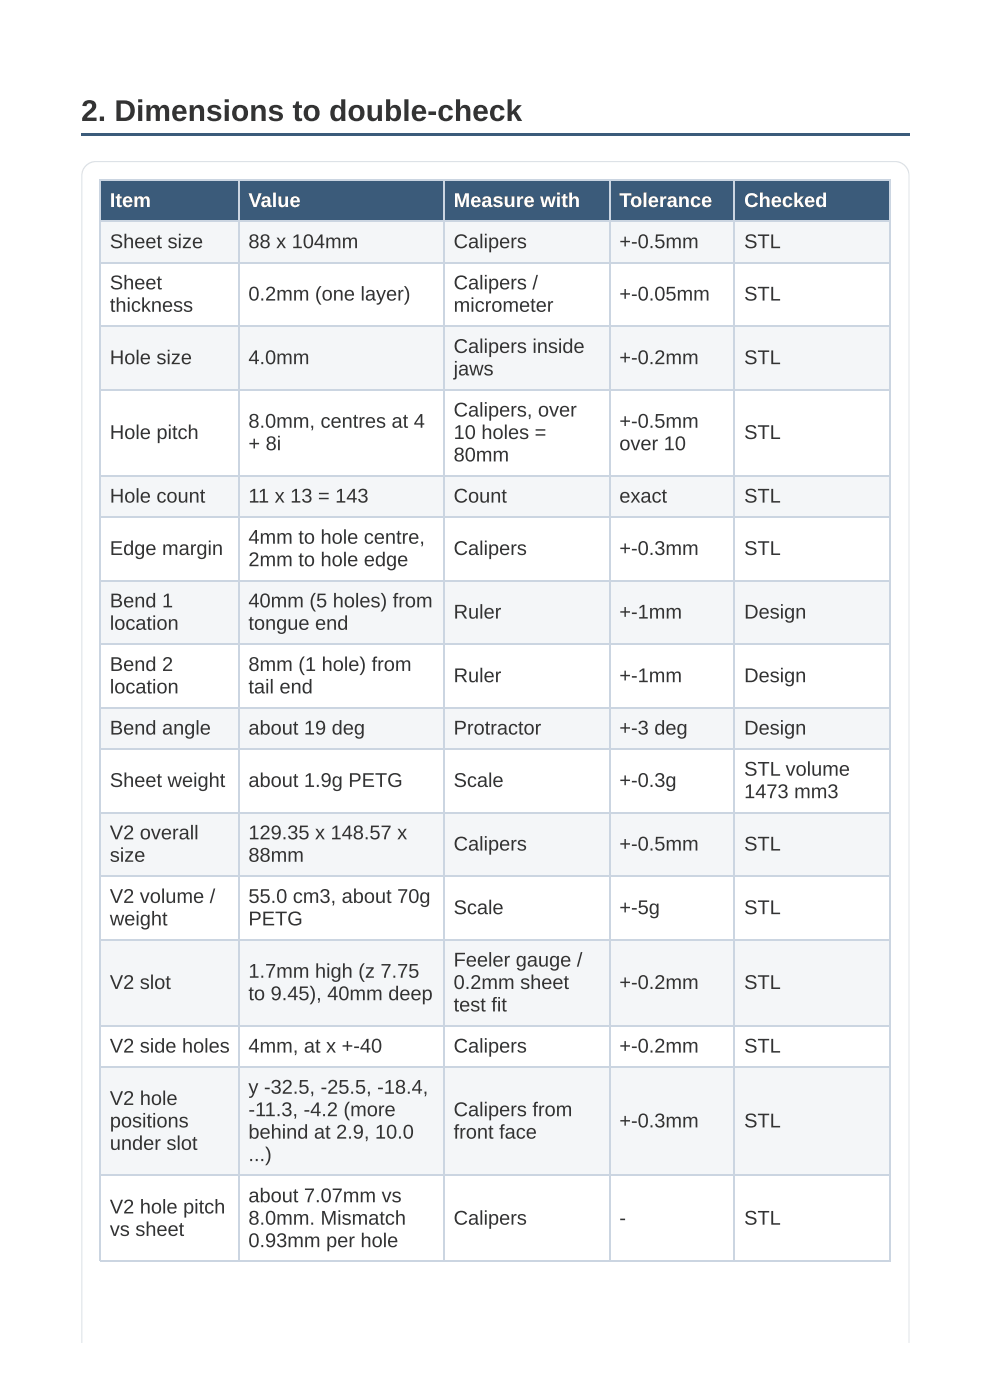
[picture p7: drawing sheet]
<svg xmlns="http://www.w3.org/2000/svg" width="210mm" height="297mm" viewBox="0 0 210 297" stroke-linecap="round" stroke-linejoin="round" font-family="sans-serif">
<defs><g id="words">
<text font-size="6.3" fill="#333" x="17.2" y="25.7">2. Dimensions to double-check</text>
<g font-size="4.2" fill="#fff">
<text x="23.3" y="43.9">Item</text>
<text x="52.7" y="43.9">Value</text>
<text x="96.2" y="43.9">Measure with</text>
<text x="131.3" y="43.9">Tolerance</text>
<text x="157.8" y="43.9">Checked</text>
</g>
<g font-size="4.2" fill="#333">
<text x="23.3" y="52.7">Sheet size</text>
<text x="52.7" y="52.7">88 x 104mm</text>
<text x="96.2" y="52.7">Calipers</text>
<text x="131.3" y="52.7">+-0.5mm</text>
<text x="157.8" y="52.7">STL</text>
<text x="23.3" y="61.4">Sheet</text>
<text x="52.7" y="63.8">0.2mm (one layer)</text>
<text x="96.2" y="61.4">Calipers /</text>
<text x="131.3" y="63.8">+-0.05mm</text>
<text x="157.8" y="63.8">STL</text>
<text x="23.3" y="66.1">thickness</text>
<text x="96.2" y="66.1">micrometer</text>
<text x="23.3" y="77.3">Hole size</text>
<text x="52.7" y="77.3">4.0mm</text>
<text x="96.2" y="74.9">Calipers inside</text>
<text x="131.3" y="77.3">+-0.2mm</text>
<text x="157.8" y="77.3">STL</text>
<text x="96.2" y="79.6">jaws</text>
<text x="96.2" y="88.4">Calipers, over</text>
<text x="23.3" y="93.1">Hole pitch</text>
<text x="52.7" y="90.8">8.0mm, centres at 4</text>
<text x="52.7" y="95.5">+ 8i</text>
<text x="96.2" y="93.1">10 holes =</text>
<text x="131.3" y="90.8">+-0.5mm</text>
<text x="131.3" y="95.5">over 10</text>
<text x="157.8" y="93.1">STL</text>
<text x="96.2" y="97.9">80mm</text>
<text x="23.3" y="106.6">Hole count</text>
<text x="52.7" y="106.6">11 x 13 = 143</text>
<text x="96.2" y="106.6">Count</text>
<text x="131.3" y="106.6">exact</text>
<text x="157.8" y="106.6">STL</text>
<text x="23.3" y="117.7">Edge margin</text>
<text x="52.7" y="115.4">4mm to hole centre,</text>
<text x="96.2" y="117.7">Calipers</text>
<text x="131.3" y="117.7">+-0.3mm</text>
<text x="157.8" y="117.7">STL</text>
<text x="52.7" y="120.1">2mm to hole edge</text>
<text x="23.3" y="128.9">Bend 1</text>
<text x="52.7" y="128.9">40mm (5 holes) from</text>
<text x="96.2" y="131.2">Ruler</text>
<text x="131.3" y="131.2">+-1mm</text>
<text x="157.8" y="131.2">Design</text>
<text x="23.3" y="133.6">location</text>
<text x="52.7" y="133.6">tongue end</text>
<text x="23.3" y="142.3">Bend 2</text>
<text x="52.7" y="142.3">8mm (1 hole) from</text>
<text x="23.3" y="147.1">location</text>
<text x="52.7" y="147.1">tail end</text>
<text x="96.2" y="144.7">Ruler</text>
<text x="131.3" y="144.7">+-1mm</text>
<text x="157.8" y="144.7">Design</text>
<text x="23.3" y="155.8">Bend angle</text>
<text x="52.7" y="155.8">about 19 deg</text>
<text x="96.2" y="155.8">Protractor</text>
<text x="131.3" y="155.8">+-3 deg</text>
<text x="157.8" y="155.8">Design</text>
<text x="23.3" y="167">Sheet weight</text>
<text x="52.7" y="167">about 1.9g PETG</text>
<text x="96.2" y="167">Scale</text>
<text x="131.3" y="167">+-0.3g</text>
<text x="157.8" y="164.6">STL volume</text>
<text x="157.8" y="169.3">1473 mm3</text>
<text x="23.3" y="178.1">V2 overall</text>
<text x="52.7" y="178.1">129.35 x 148.57 x</text>
<text x="23.3" y="182.8">size</text>
<text x="52.7" y="182.8">88mm</text>
<text x="96.2" y="180.4">Calipers</text>
<text x="131.3" y="180.4">+-0.5mm</text>
<text x="157.8" y="180.4">STL</text>
<text x="23.3" y="191.6">V2 volume /</text>
<text x="52.7" y="191.6">55.0 cm3, about 70g</text>
<text x="23.3" y="196.3">weight</text>
<text x="52.7" y="196.3">PETG</text>
<text x="96.2" y="193.9">Scale</text>
<text x="131.3" y="193.9">+-5g</text>
<text x="157.8" y="193.9">STL</text>
<text x="23.3" y="209.8">V2 slot</text>
<text x="52.7" y="207.4">1.7mm high (z 7.75</text>
<text x="96.2" y="205.1">Feeler gauge /</text>
<text x="96.2" y="209.8">0.2mm sheet</text>
<text x="131.3" y="209.8">+-0.2mm</text>
<text x="157.8" y="209.8">STL</text>
<text x="52.7" y="212.2">to 9.45), 40mm deep</text>
<text x="96.2" y="214.6">test fit</text>
<text x="23.3" y="223.3">V2 side holes</text>
<text x="52.7" y="223.3">4mm, at x +-40</text>
<text x="96.2" y="223.3">Calipers</text>
<text x="131.3" y="223.3">+-0.2mm</text>
<text x="157.8" y="223.3">STL</text>
<text x="52.7" y="232">y -32.5, -25.5, -18.4,</text>
<text x="23.3" y="234.4">V2 hole</text>
<text x="23.3" y="239.2">positions</text>
<text x="52.7" y="236.8">-11.3, -4.2 (more</text>
<text x="96.2" y="236.8">Calipers from</text>
<text x="131.3" y="239.2">+-0.3mm</text>
<text x="157.8" y="239.2">STL</text>
<text x="23.3" y="243.9">under slot</text>
<text x="52.7" y="241.6">behind at 2.9, 10.0</text>
<text x="96.2" y="241.6">front face</text>
<text x="52.7" y="246.3">...)</text>
<text x="23.3" y="257.4">V2 hole pitch</text>
<text x="52.7" y="255.1">about 7.07mm vs</text>
<text x="23.3" y="262.2">vs sheet</text>
<text x="52.7" y="259.8">8.0mm. Mismatch</text>
<text x="96.2" y="259.8">Calipers</text>
<text x="131.3" y="259.8">-</text>
<text x="157.8" y="259.8">STL</text>
<text x="52.7" y="264.6">0.93mm per hole</text>
</g>
</g></defs>
<path d="M17.2 28.3h175.7v.5h-175.7z" fill="#3b5b7a"/>
<path d="M18.2 35.2l1-.7 1.2-.2h169.3a3 3 0 0 1 3 3v247.7h-175.4v-247.7l.3-1.2z" fill="#fff"/>
<g fill="#dde2e7">
<path d="M17.2 34.1h175.7v1.8h-175.7z"/>
<path d="M191.1 34.1h1.8v250.9h-1.8z"/>
<path d="M17.2 34.1h1.8v250.9h-1.8z"/>
</g>
<g fill="#3b5b7a">
<path d="M21.4 38.1h29.4v8.7h-29.4z"/>
<path d="M50.8 38.1h43.4v8.7h-43.4z"/>
<path d="M94.2 38.1h35.2v8.7h-35.2z"/>
<path d="M129.4 38.1h26.4v8.7h-26.4z"/>
<path d="M155.8 38.1h33.1v8.7h-33.1z"/>
</g>
<g fill="#f4f6f8">
<path d="M21.4 46.8h29.4v8.8h-29.4z"/>
<path d="M50.8 46.8h43.4v8.8h-43.4z"/>
<path d="M94.2 46.8h35.2v8.8h-35.2z"/>
<path d="M129.4 46.8h26.4v8.8h-26.4z"/>
<path d="M155.8 46.8h33.1v8.8h-33.1z"/>
<path d="M21.4 69.1h29.4v13.5h-29.4z"/>
<path d="M50.8 69.1h43.4v13.5h-43.4z"/>
<path d="M94.2 69.1h35.2v13.5h-35.2z"/>
<path d="M129.4 69.1h26.4v13.5h-26.4z"/>
<path d="M155.8 69.1h33.1v13.5h-33.1z"/>
<path d="M21.4 100.8h29.4v8.7h-29.4z"/>
<path d="M50.8 100.8h43.4v8.7h-43.4z"/>
<path d="M94.2 100.8h35.2v8.7h-35.2z"/>
<path d="M129.4 100.8h26.4v8.7h-26.4z"/>
<path d="M155.8 100.8h33.1v8.7h-33.1z"/>
<path d="M21.4 123h29.4v13.5h-29.4z"/>
<path d="M50.8 123h43.4v13.5h-43.4z"/>
<path d="M94.2 123h35.2v13.5h-35.2z"/>
<path d="M129.4 123h26.4v13.5h-26.4z"/>
<path d="M155.8 123h33.1v13.5h-33.1z"/>
<path d="M21.4 150h29.4v8.8h-29.4z"/>
<path d="M50.8 150h43.4v8.8h-43.4z"/>
<path d="M94.2 150h35.2v8.8h-35.2z"/>
<path d="M129.4 150h26.4v8.8h-26.4z"/>
<path d="M155.8 150h33.1v8.8h-33.1z"/>
<path d="M21.4 172.2h29.4v13.5h-29.4z"/>
<path d="M50.8 172.2h43.4v13.5h-43.4z"/>
<path d="M94.2 172.2h35.2v13.5h-35.2z"/>
<path d="M129.4 172.2h26.4v13.5h-26.4z"/>
<path d="M155.8 172.2h33.1v13.5h-33.1z"/>
<path d="M21.4 199.2h29.4v18.3h-29.4z"/>
<path d="M50.8 199.2h43.4v18.3h-43.4z"/>
<path d="M94.2 199.2h35.2v18.3h-35.2z"/>
<path d="M129.4 199.2h26.4v18.3h-26.4z"/>
<path d="M155.8 199.2h33.1v18.3h-33.1z"/>
<path d="M21.4 226.2h29.4v23h-29.4z"/>
<path d="M50.8 226.2h43.4v23h-43.4z"/>
<path d="M94.2 226.2h35.2v23h-35.2z"/>
<path d="M129.4 226.2h26.4v23h-26.4z"/>
<path d="M155.8 226.2h33.1v23h-33.1z"/>
</g>
<g fill="none" stroke="#cbd5e1" stroke-width=".26">
<path d="M21.2 38.2h167.7M21.3 38.1v229.4M50.7 38.1v229.4M94.1 38.1v229.4M129.2 38.1v229.4M155.7 38.1v229.4M188.8 38.1v229.4M21.2 47h167.7M21.2 55.7h167.7M21.2 69.2h167.7M21.2 82.7h167.7M21.2 100.9h167.7"/>
<path d="M21.2 109.7h167.7M21.2 123.2h167.7M21.2 136.7h167.7M21.2 150.2h167.7M21.2 158.9h167.7M21.2 172.4h167.7M21.2 185.9h167.7M21.2 199.4h167.7M21.2 217.6h167.7M21.2 226.4h167.7M21.2 249.4h167.7M21.2 267.6h167.7"/>
</g>
<use href="#words"/>
</svg>
